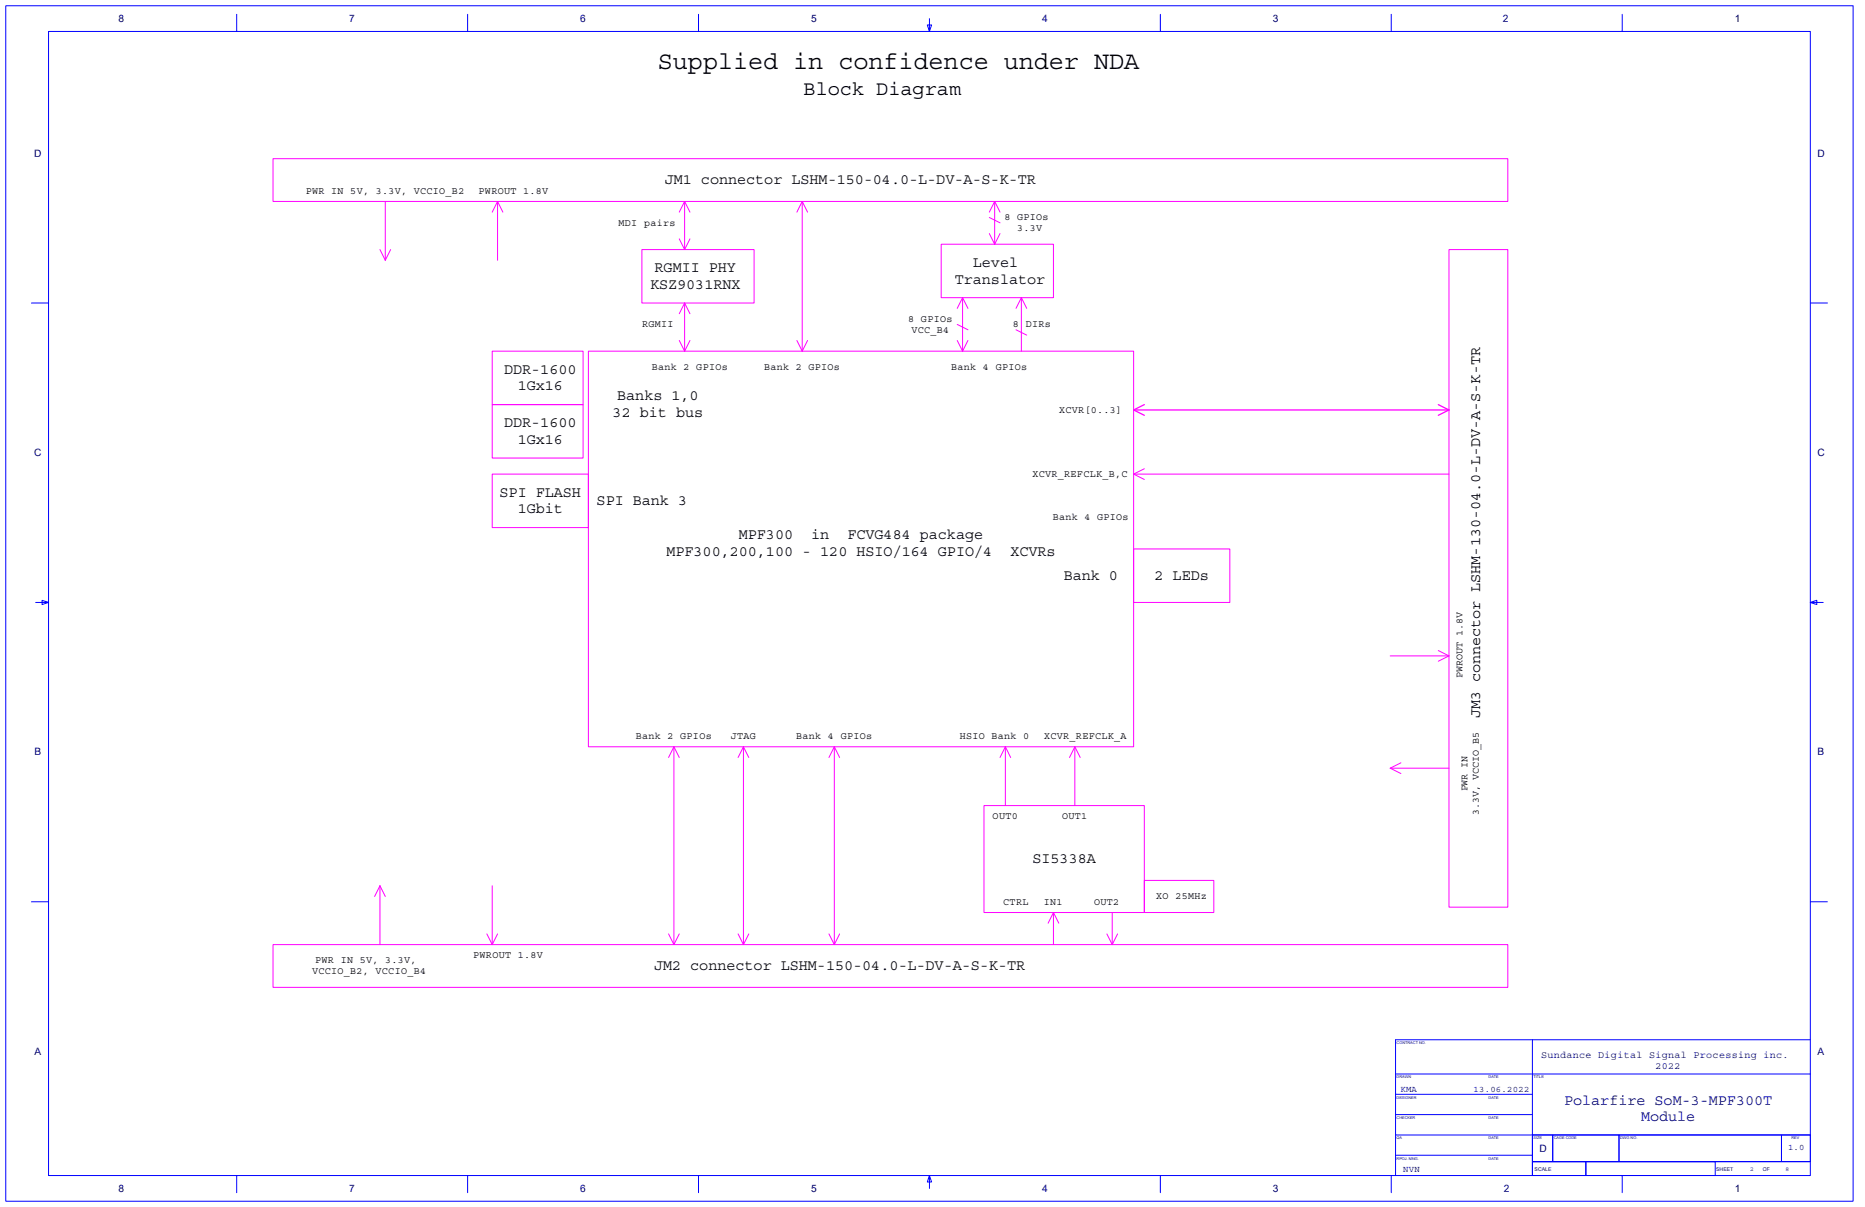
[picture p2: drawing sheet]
<svg xmlns="http://www.w3.org/2000/svg" width="864mm" height="559mm" viewBox="0 0 864 559" stroke-linecap="round" stroke-linejoin="round" font-family="sans-serif">
<defs><g id="words">
<text font-size="11.6" x="305" y="32">Supplied in confidence under NDA</text>
<text font-size="9.4" x="372" y="44">Block Diagram</text>
<g font-size="7">
<text x="308" y="85">JM1 connector LSHM-150-04.0-L-DV-A-S-K-TR</text>
<text x="303" y="126">RGMII PHY</text>
<text x="450" y="123">Level</text>
<text x="442" y="131">Translator</text>
<text x="301" y="134">KSZ9031RNX</text>
<text x="233" y="173">DDR-1600</text>
<text x="240" y="181">1Gx16</text>
<text x="286" y="185">Banks 1,0</text>
<text x="233" y="198">DDR-1600</text>
<text x="284" y="193">32 bit bus</text>
<text x="240" y="206">1Gx16</text>
<text x="231" y="230">SPI FLASH</text>
<text x="276" y="234">SPI Bank 3</text>
<text x="240" y="238">1Gbit</text>
<text x="342" y="250">MPF300</text>
<text x="376" y="250">in</text>
<text x="392" y="250">FCVG484 package</text>
<text x="309" y="257">MPF300,200,100 - 120 HSIO/164 GPIO/4</text>
<text x="468" y="257">XCVRs</text>
<text x="493" y="268">Bank 0</text>
<text x="535" y="268">2 LEDs</text>
<text x="685" y="333" transform="rotate(-90 685 333)">JM3 connector LSHM-130-04.0-L-DV-A-S-K-TR</text>
<text x="478" y="400">SI5338A</text>
<text x="303" y="449">JM2 connector LSHM-150-04.0-L-DV-A-S-K-TR</text>
</g>
<g font-size="7" fill="#000080">
<text x="724" y="511">Polarfire SoM-3-MPF300T</text>
<text x="760" y="519">Module</text>
</g>
<g font-size="4.7" fill="#000080">
<text x="55" y="10">8</text>
<text x="162" y="10">7</text>
<text x="269" y="10">6</text>
<text x="376" y="10">5</text>
<text x="483" y="10">4</text>
<text x="589" y="10">3</text>
<text x="696" y="10">2</text>
<text x="803" y="10">1</text>
<text x="16" y="73">D</text>
<text x="842" y="73">D</text>
<text x="16" y="211">C</text>
<text x="842" y="211">C</text>
<text x="16" y="350">B</text>
<text x="842" y="350">B</text>
<text x="16" y="488">A</text>
<text x="842" y="488">A</text>
<text x="713" y="533">D</text>
<text x="55" y="552">8</text>
<text x="162" y="552">7</text>
<text x="269" y="552">6</text>
<text x="376" y="552">5</text>
<text x="483" y="552">4</text>
<text x="589" y="552">3</text>
<text x="696" y="552">2</text>
<text x="803" y="552">1</text>
</g>
<g font-size="4.6">
<text x="142" y="90">PWR IN 5V, 3.3V, VCCIO_B2</text>
<text x="222" y="90">PWROUT 1.8V</text>
<text x="465" y="102">8 GPIOs</text>
<text x="286" y="104">MDI pairs</text>
<text x="471" y="107">3.3V</text>
<text x="421" y="149">8 GPIOs</text>
<text x="297" y="152">RGMII</text>
<text x="422" y="154">VCC_B4</text>
<text x="469" y="152">8 DIRs</text>
<text x="302" y="171">Bank 2 GPIOs</text>
<text x="354" y="171">Bank 2 GPIOs</text>
<text x="440" y="171">Bank 4 GPIOs</text>
<text x="490" y="191">XCVR[0..3]</text>
<text x="478" y="221">XCVR_REFCLK_B,C</text>
<text x="487" y="241">Bank 4 GPIOs</text>
<text x="677" y="314" transform="rotate(-90 677 314)">PWROUT 1.8V</text>
<text x="294" y="342">Bank 2 GPIOs</text>
<text x="338" y="342">JTAG</text>
<text x="369" y="342">Bank 4 GPIOs</text>
<text x="444" y="342">HSIO Bank 0</text>
<text x="484" y="342">XCVR_REFCLK_A</text>
<text x="680" y="366" transform="rotate(-90 680 366)">PWR IN</text>
<text x="685" y="378" transform="rotate(-90 685 378)">3.3V, VCCIO_B5</text>
<text x="460" y="379">OUT0</text>
<text x="492" y="379">OUT1</text>
<text x="465" y="419">CTRL</text>
<text x="483" y="419">IN1</text>
<text x="507" y="419">OUT2</text>
<text x="535" y="416">XO 25MHz</text>
<text x="219" y="444">PWROUT 1.8V</text>
<text x="146" y="446">PWR IN 5V, 3.3V,</text>
<text x="145" y="451">VCCIO_B2, VCCIO_B4</text>
</g>
<g font-size="4.6" fill="#000080">
<text x="714" y="490">Sundance Digital Signal Processing inc.</text>
<text x="767" y="495">2022</text>
</g>
<g font-size="4.1" fill="#000080">
<text x="648" y="505">KMA</text>
<text x="682" y="505">13.06.2022</text>
<text x="828" y="533">1.0</text>
<text x="650" y="542">NVN</text>
</g>
<g font-size="2.9" fill="#000080">
<text x="810" y="542">2</text>
<text x="827" y="542">8</text>
</g>
<g font-size="2.4" fill="#000080">
<text x="711" y="542">SCALE</text>
<text x="795" y="542">SHEET</text>
<text x="816" y="542">OF</text>
</g>
<g font-size="1.8" fill="#000080">
<text x="647" y="483">CONTRACT NO.</text>
<text x="647" y="499">DRAWN</text>
<text x="689" y="499">DATE</text>
<text x="710" y="499">TITLE</text>
<text x="647" y="509">DESIGNER</text>
<text x="689" y="509">DATE</text>
<text x="647" y="518">CHECKER</text>
<text x="689" y="518">DATE</text>
<text x="647" y="528">QA</text>
<text x="689" y="528">DATE</text>
<text x="710" y="528">SIZE</text>
<text x="719" y="528">CAGE CODE</text>
<text x="750" y="528">DWG NO.</text>
<text x="830" y="528">REV</text>
<text x="647" y="537">RPOJ. MNG.</text>
<text x="689" y="537">DATE</text>
</g>
</g></defs>
<g fill="none" stroke="#00f" stroke-width=".46">
<path d="M3 3h855v553h-855zM22 15h816v529h-816zM110 7v8M217 7v8M323 7v8M430 9v6l-1-3h2l-1 3M537 7v8M644 7v8M751 7v8M15 140h7M838 140h8M17 279h5l-3-1v2l3-1"/>
<path d="M838 279l3 1v-2l-3 1h6M15 418h7M838 418h8M646 497h192M710 481v63M838 481h-192v63M646 507h64M646 516h64M646 535h64M646 525h192M710 525h9v13h-9zM710 538h24v6h-24z"/>
<path d="M710 538h128M719 525h31v13h-31zM734 538h60v6h-60zM750 525h75v13h-75zM825 525h13v13h-13zM110 544v8M217 544v8M323 544v8M430 544l1 3h-2l1-3v6M537 544v8M644 544v8M751 544v8"/>
</g>
<g fill="none" stroke="#f0f" stroke-width=".46">
<path d="M126 73h572v20h-572zM178 93v28M230 93l3 5M230 93l-2 5M230 93v28M317 93v23M317 93l2 5M317 93l-2 5M371 93v70M371 93l3 5M371 93l-2 5M461 93l2 5"/>
<path d="M461 93l-3 5M461 93v20M176 116l2 5M181 116l-3 5M297 116h52v24h-52zM315 111l2 5M319 111l-2 5M436 113h52v25h-52zM458 101l5 2M458 108l3 5M463 108l-2 5M671 116h27v304h-27z"/>
<path d="M446 138l2 5M446 138l-3 5M446 138v25M473 138l2 5M473 138l-3 5M473 138v25M315 158l2 5M317 140v23M317 140l2 5M317 140l-2 5M319 158l-2 5M369 158l2 5"/>
<path d="M374 158l-3 5M443 150l5 3M443 158l3 5M448 158l-2 5M470 153l5 2M228 163h42v24h-42zM272 163h253v183h-253zM228 187h42v25h-42zM228 219h44v25h-44zM525 219h146M525 219l5 3M530 217l-5 2"/>
<path d="M525 254h44v25h-44zM644 304h27M666 301l5 3M671 304l-5 2M312 346l3 5M312 346l-2 5M312 346v91M344 346l3 5M344 346l-2 5M344 346v91M386 346l3 5M386 346l-2 5"/>
<path d="M386 346v91M466 346v27M466 346l2 5M466 346l-3 5M498 346v27M498 346l2 5M498 346l-3 5M644 356l5 2M644 356h27M649 353l-5 3M456 373h74v49h-74zM176 410l2 5"/>
<path d="M176 410l-3 5M176 410v27M228 410v27M530 408h32v14h-32zM126 437h572v20h-572zM225 432l3 5M230 432l-2 5M310 432l2 5M315 432l-3 5M342 432l2 5M347 432l-3 5M384 432l2 5"/>
<path d="M389 432l-3 5M488 422v15M488 422l2 5M488 422l-3 5M513 432l2 5M515 422v15M518 432l-3 5"/>
</g>
<path d="M525 190l5 2M525 190h146M530 187l-5 3M666 187l5 3M671 190l-5 2" fill="none" stroke="#f0f" stroke-width=".59"/>
<use href="#words"/>
</svg>
